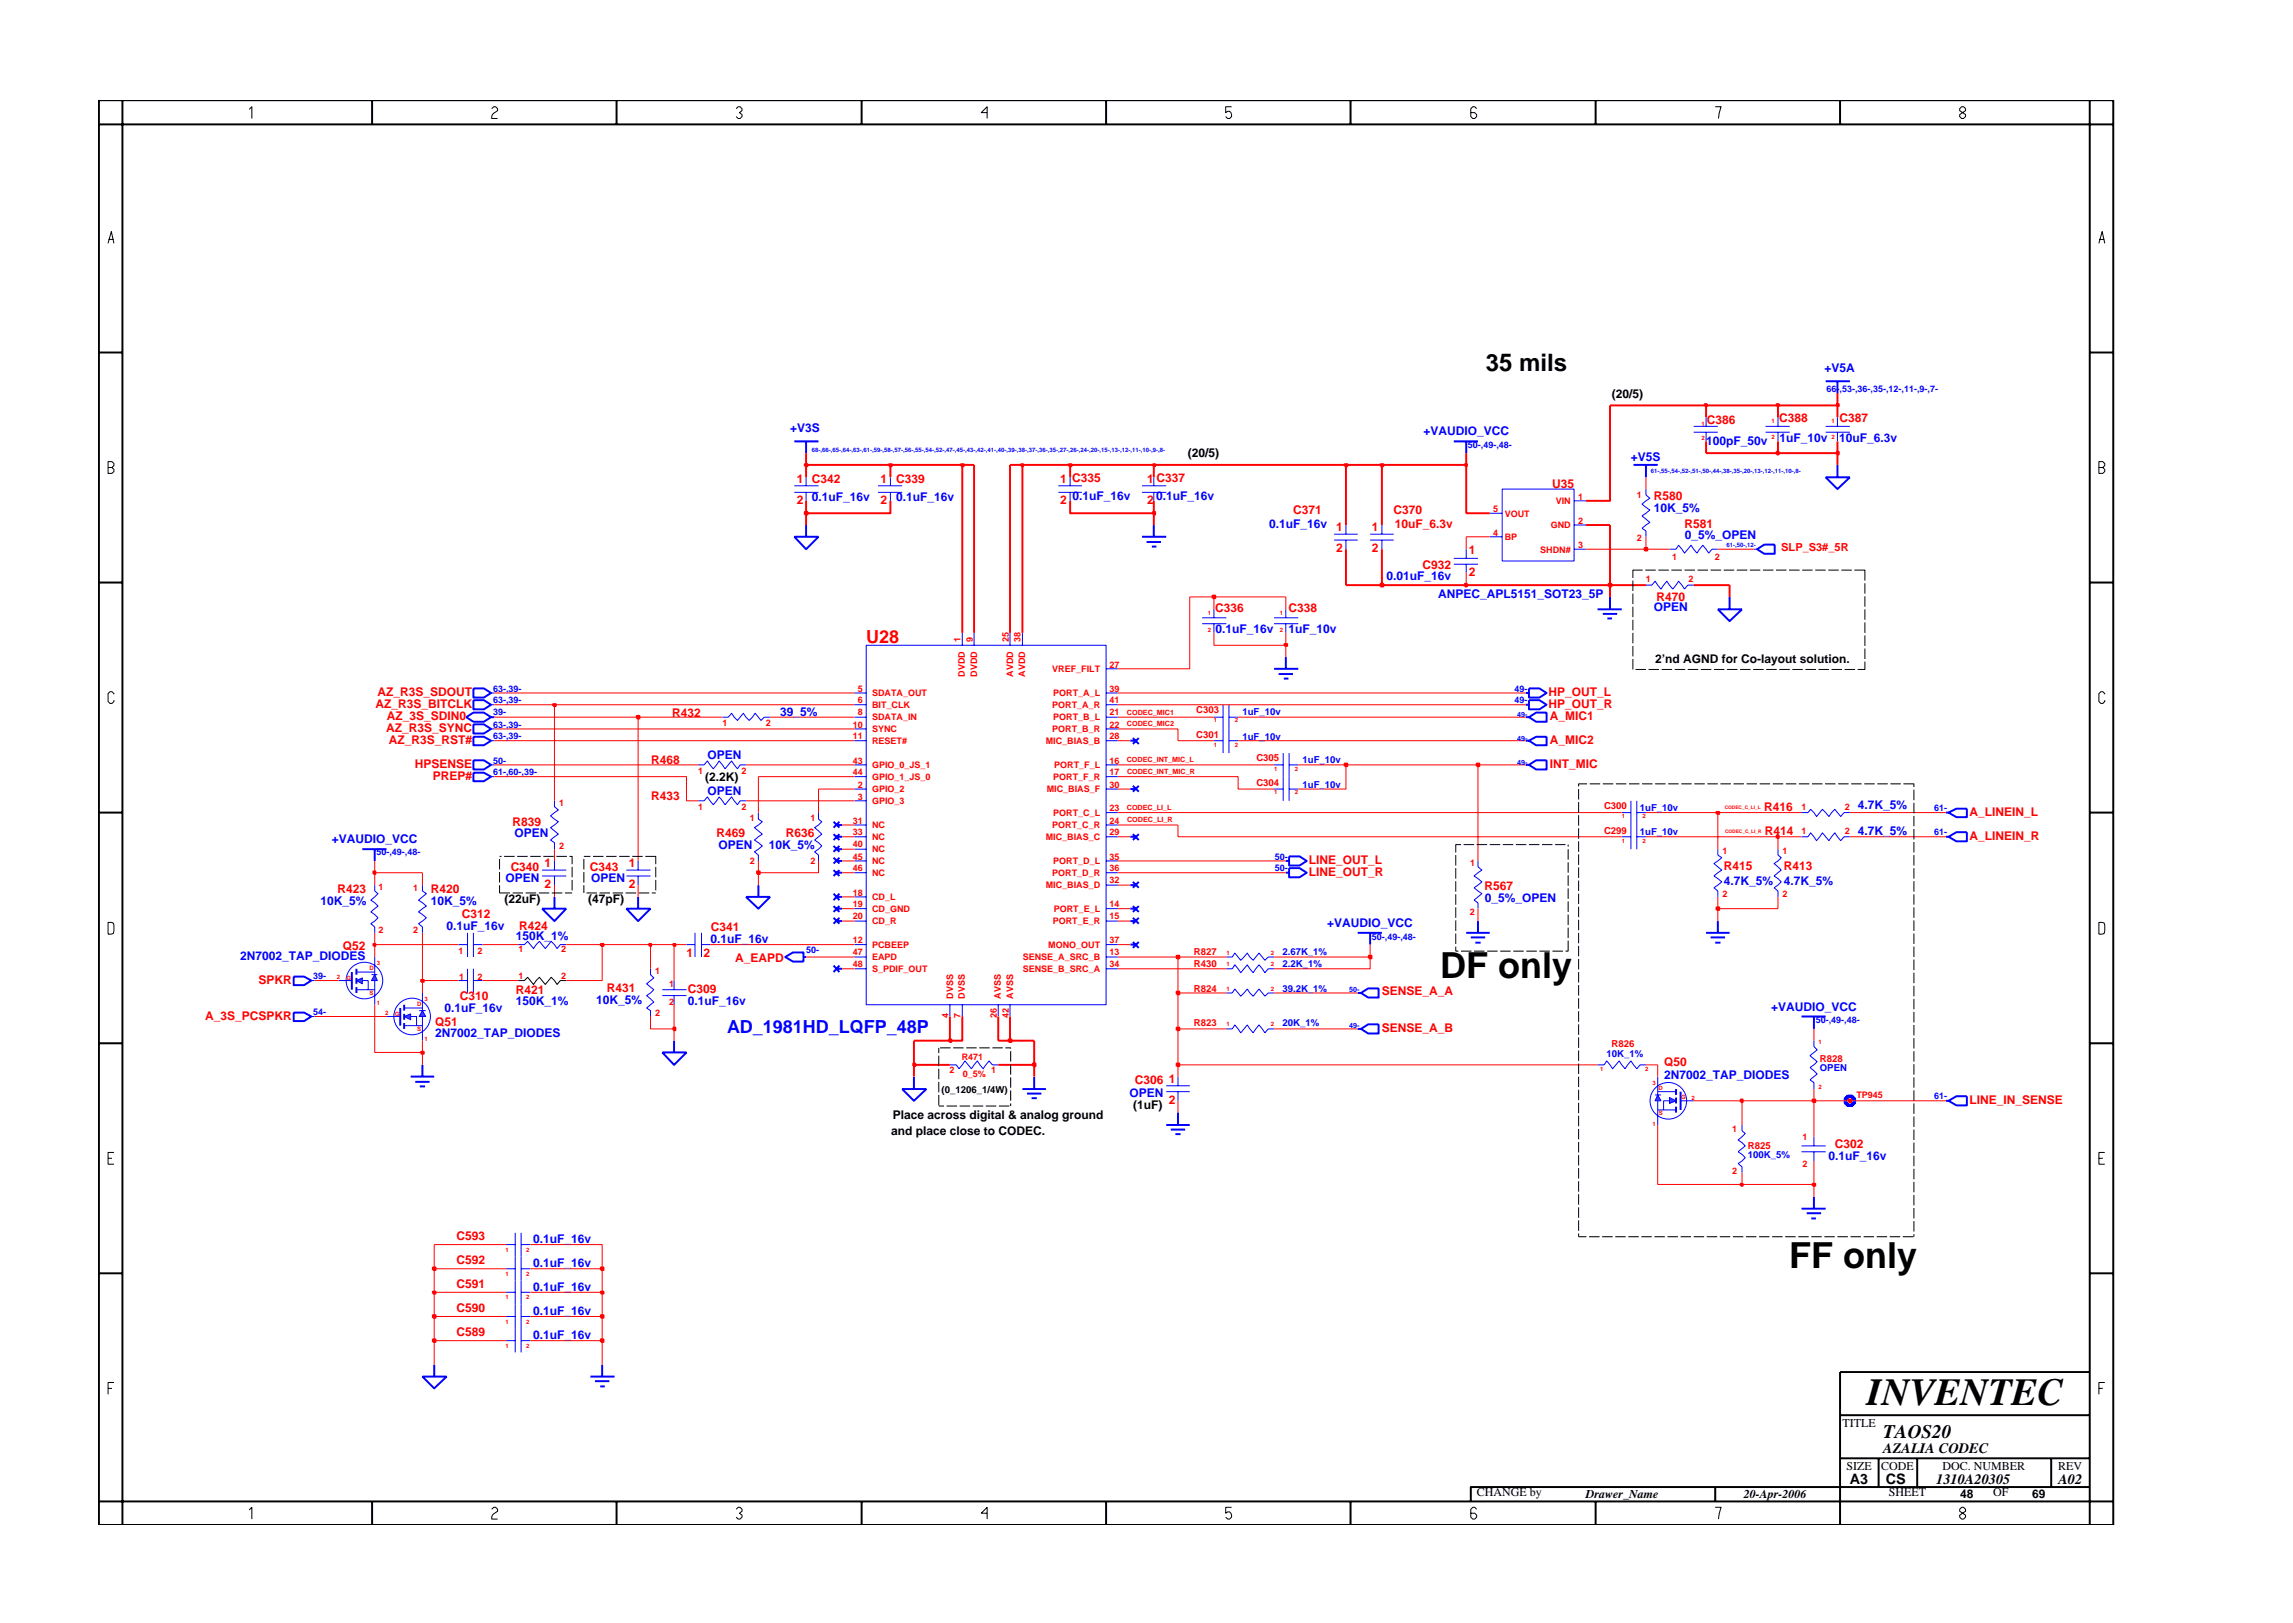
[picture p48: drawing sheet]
<svg xmlns="http://www.w3.org/2000/svg" width="297mm" height="210mm" viewBox="0 0 297 210" stroke-linecap="round" stroke-linejoin="round" font-family="sans-serif">
<defs><g id="words">
<text font-size="5" x="241.8" y="182">INVENTEC</text>
<g font-size="4.7">
<text x="186.6" y="126.7">DF only</text>
<text x="231.8" y="164.2">FF only</text>
</g>
<text font-size="3.1" x="192.5" y="48.1">35 mils</text>
<text font-size="2.5" x="244" y="186.3">TAOS20</text>
<text font-size="2.3" fill="#f00" x="112.2" y="83.3">U28</text>
<text font-size="2.3" fill="#00f" x="94.2" y="133.8">AD_1981HD_LQFP_48P</text>
<g font-size="1.9">
<text x="244" y="188.2">AZALIA CODEC</text>
<text x="239.6" y="192.2">A3</text>
<text x="244.3" y="192.3">CS</text>
<text x="250.8" y="192.2">1310A20305</text>
<text x="266.6" y="192.2">A02</text>
</g>
<g font-size="1.6">
<text x="208.8" y="51.6">(20/5)</text>
<text x="153.9" y="59.2">(20/5)</text>
<text x="214.4" y="85.9">2’nd AGND for Co-layout solution.</text>
<text x="91.3" y="101.2">(2.2K)</text>
<text x="65.3" y="117">(22uF)</text>
<text x="76.2" y="117">(47pF)</text>
<text x="146.8" y="143.7">(1uF)</text>
<text x="115.4" y="147.1">and place close to CODEC.</text>
<text x="115.7" y="145">Place across digital &amp; analog ground</text>
<text x="238.7" y="184.8">TITLE</text>
<text x="239.2" y="190.4">SIZE</text>
<text x="243.7" y="190.4">CODE</text>
<text x="251.6" y="190.4">DOC. NUMBER</text>
<text x="266.6" y="190.4">REV</text>
<text x="191.3" y="193.9">CHANGE by</text>
<text x="205.4" y="194.1">Drawer_Name</text>
<text x="225.9" y="194.1">20-Apr-2006</text>
<text x="244.7" y="193.9">SHEET</text>
<text x="253.9" y="194.1">48</text>
<text x="258.2" y="193.9">OF</text>
<text x="263.3" y="194.1">69</text>
</g>
<g font-size="1.6" fill="#00f">
<text x="236.3" y="48.2">+V5A</text>
<text x="102.4" y="56">+V3S</text>
<text x="184.4" y="56.3">+VAUDIO_VCC</text>
<text x="211.3" y="59.7">+V5S</text>
<text x="221" y="57.6">100pF_50v</text>
<text x="230.5" y="57.3">1uF_10v</text>
<text x="238.2" y="57.3">10uF_6.3v</text>
<text x="105.2" y="64.9">0.1uF_16v</text>
<text x="116.1" y="64.9">0.1uF_16v</text>
<text x="138.9" y="64.8">0.1uF_16v</text>
<text x="149.8" y="64.8">0.1uF_16v</text>
<text x="164.4" y="68.4">0.1uF_16v</text>
<text x="214.2" y="66.3">10K_5%</text>
<text x="218.3" y="69.8">0_5%_OPEN</text>
<text x="179.6" y="75.1">0.01uF_16v</text>
<text x="186.3" y="77.5">ANPEC_APL5151_SOT23_5P</text>
<text x="157.5" y="82">0.1uF_16v</text>
<text x="166.9" y="82">1uF_10v</text>
<text x="214.2" y="79.2">OPEN</text>
<text x="101.1" y="92.7">39_5%</text>
<text x="91.6" y="98.3">OPEN</text>
<text x="91.6" y="103">OPEN</text>
<text x="240.7" y="104.8">4.7K_5%</text>
<text x="43" y="109.2">+VAUDIO_VCC</text>
<text x="66.7" y="108.5">OPEN</text>
<text x="93.1" y="109.9">OPEN</text>
<text x="99.6" y="109.9">10K_5%</text>
<text x="240.7" y="108.2">4.7K_5%</text>
<text x="41.5" y="117.3">10K_5%</text>
<text x="55.8" y="117.3">10K_5%</text>
<text x="65.5" y="114.3">OPEN</text>
<text x="76.6" y="114.2">OPEN</text>
<text x="192.3" y="116.9">0_5%_OPEN</text>
<text x="223.3" y="114.7">4.7K_5%</text>
<text x="231.1" y="114.7">4.7K_5%</text>
<text x="31.1" y="124.4">2N7002_TAP_DIODES</text>
<text x="57.8" y="120.5">0.1uF_16v</text>
<text x="66.8" y="121.8">150K_1%</text>
<text x="92" y="122.2">0.1uF_16v</text>
<text x="171.9" y="120.1">+VAUDIO_VCC</text>
<text x="57.6" y="131.1">0.1uF_16v</text>
<text x="66.8" y="130.2">150K_1%</text>
<text x="77.2" y="130.1">10K_5%</text>
<text x="89.1" y="130.2">0.1uF_16v</text>
<text x="229.4" y="130.9">+VAUDIO_VCC</text>
<text x="56.4" y="134.3">2N7002_TAP_DIODES</text>
<text x="146.3" y="142.1">OPEN</text>
<text x="215.6" y="139.8">2N7002_TAP_DIODES</text>
<text x="236.9" y="150.2">0.1uF_16v</text>
<text x="69.1" y="161.1">0.1uF_16v</text>
<text x="69.1" y="164.1">0.1uF_16v</text>
<text x="69.1" y="167.2">0.1uF_16v</text>
<text x="69.1" y="170.4">0.1uF_16v</text>
<text x="69.1" y="173.5">0.1uF_16v</text>
</g>
<g font-size="1.6" fill="#f00">
<text x="221.1" y="54.9">C386</text>
<text x="230.5" y="54.6">C388</text>
<text x="238.3" y="54.6">C387</text>
<text x="103.2" y="62.6">1</text>
<text x="103.2" y="65.3">2</text>
<text x="105.2" y="62.6">C342</text>
<text x="114.1" y="62.6">1</text>
<text x="114.1" y="65.3">2</text>
<text x="116.1" y="62.6">C339</text>
<text x="137.3" y="62.6">1 C335</text>
<text x="137.3" y="65.3">2</text>
<text x="148.6" y="62.6">1 C337</text>
<text x="148.6" y="65.3">2</text>
<text x="201.1" y="63.2">U35</text>
<text x="214.2" y="64.8">R580</text>
<text x="167.5" y="66.6">C371</text>
<text x="173.1" y="68.8">1</text>
<text x="173.1" y="71.5">2</text>
<text x="177.7" y="68.8">1</text>
<text x="177.7" y="71.5">2</text>
<text x="180.5" y="66.6">C370</text>
<text x="180.7" y="68.4">10uF_6.3v</text>
<text x="190.3" y="71.8">1</text>
<text x="218.2" y="68.4">R581</text>
<text x="184.3" y="73.7">C932</text>
<text x="190.3" y="74.6">2</text>
<text x="214.6" y="77.8">R470</text>
<text x="157.4" y="79.3">C336</text>
<text x="166.9" y="79.3">C338</text>
<text x="48.6" y="91.7">AZ_R3S_BITCLK</text>
<text x="48.9" y="90.2">AZ_R3S_SDOUT</text>
<text x="50" y="94.8">AZ_R3S_SYNC</text>
<text x="50.1" y="93.2">AZ_3S_SDIN0</text>
<text x="87.1" y="92.8">R432</text>
<text x="200.6" y="90.2">HP_OUT_L</text>
<text x="200.6" y="91.7">HP_OUT_R</text>
<text x="200.8" y="93.2">A_MIC1</text>
<text x="50.4" y="96.4">AZ_R3S_RST#</text>
<text x="53.7" y="99.5">HPSENSE</text>
<text x="56.1" y="101">PREP#</text>
<text x="84.4" y="99">R468</text>
<text x="200.8" y="96.4">A_MIC2</text>
<text x="200.8" y="99.5">INT_MIC</text>
<text x="66.4" y="107">R839</text>
<text x="84.4" y="103.7">R433</text>
<text x="228.5" y="105">R416</text>
<text x="255.1" y="105.7">A_LINEIN_L</text>
<text x="66.2" y="112.9">C340</text>
<text x="70.5" y="112.3">1</text>
<text x="76.4" y="112.8">C343</text>
<text x="81.5" y="112.3">1</text>
<text x="92.8" y="108.5">R469</text>
<text x="101.8" y="108.5">R636</text>
<text x="169.5" y="111.9">LINE_OUT_L</text>
<text x="169.5" y="113.5">LINE_OUT_R</text>
<text x="223.3" y="112.7">R415</text>
<text x="228.6" y="108.2">R414</text>
<text x="231.1" y="112.7">R413</text>
<text x="255.1" y="108.8">A_LINEIN_R</text>
<text x="43.7" y="115.7">R423</text>
<text x="55.8" y="115.7">R420</text>
<text x="59.8" y="119">C312</text>
<text x="70.5" y="115">2</text>
<text x="81.5" y="115">2</text>
<text x="192.3" y="115.3">R567</text>
<text x="44.4" y="123.1">Q52</text>
<text x="67.3" y="120.5">R424</text>
<text x="88.9" y="124">1</text>
<text x="91.1" y="124">2</text>
<text x="92.1" y="120.7">C341</text>
<text x="95.2" y="124.6">A_EAPD</text>
<text x="33.5" y="127.4">SPKR</text>
<text x="59.6" y="129.5">C310</text>
<text x="66.8" y="128.8">R421</text>
<text x="78.6" y="128.6">R431</text>
<text x="89.1" y="128.6">C309</text>
<text x="179" y="129">SENSE_A_A</text>
<text x="26.6" y="132.1">A_3S_PCSPKR</text>
<text x="56.4" y="133">Q51</text>
<text x="179" y="133.7">SENSE_A_B</text>
<text x="147" y="140.5">C306</text>
<text x="151.4" y="140.2">1</text>
<text x="151.4" y="143">2</text>
<text x="215.6" y="138.1">Q50</text>
<text x="255.1" y="143">LINE_IN_SENSE</text>
<text x="237.7" y="148.7">C302</text>
<text x="59.1" y="160.7">C593</text>
<text x="59.1" y="163.8">C592</text>
<text x="59.1" y="166.9">C591</text>
<text x="59.1" y="170">C590</text>
<text x="59.1" y="173.1">C589</text>
</g>
<text font-size="1.4" fill="#f00" x="230.7" y="71.4">SLP_S3#_5R</text>
<g font-size="1.2" fill="#00f">
<text x="236.6" y="50.8">66-,53-,36-,35-,12-,11-,9-,7-</text>
<text x="190.2" y="58.1">50-,49-,48-</text>
<text x="63.9" y="89.6">63-,39-</text>
<text x="196.2" y="89.6">49-</text>
<text x="63.9" y="92.7">39-</text>
<text x="63.9" y="94.3">63-,39-</text>
<text x="63.9" y="91.1">63-,39-</text>
<text x="63.9" y="95.8">63-,39-</text>
<text x="160.9" y="92.7">1uF_10v</text>
<text x="160.9" y="95.9">1uF_10v</text>
<text x="196.2" y="91.1">49-</text>
<text x="63.9" y="100.4">61-,60-,39-</text>
<text x="63.9" y="98.9">50-</text>
<text x="168.7" y="98.8">1uF_10v</text>
<text x="168.7" y="102.1">1uF_10v</text>
<text x="212.4" y="105">1uF_10v</text>
<text x="250.6" y="105.1">61-</text>
<text x="48.8" y="110.8">50-,49-,48-</text>
<text x="165.1" y="111.4">50-</text>
<text x="165.1" y="112.9">50-</text>
<text x="212.4" y="108.2">1uF_10v</text>
<text x="250.6" y="108.2">61-</text>
<text x="104.4" y="123.5">50-</text>
<text x="166.1" y="123.7">2.67K_1%</text>
<text x="166.1" y="125.3">2.2K_1%</text>
<text x="177.7" y="121.7">50-,49-,48-</text>
<text x="40.6" y="126.9">39-</text>
<text x="40.6" y="131.5">54-</text>
<text x="166.1" y="128.5">39.2K_1%</text>
<text x="166.1" y="133">20K_1%</text>
<text x="208.1" y="136.9">10K_1%</text>
<text x="235.2" y="132.6">50-,49-,48-</text>
<text x="235.7" y="138.8">OPEN</text>
<text x="250.6" y="142.4">61-</text>
<text x="226.4" y="150.1">100K_5%</text>
</g>
<g font-size="1.2" fill="#f00">
<text x="201.5" y="65.3">VIN</text>
<text x="204.4" y="64.7">1</text>
<text x="212" y="64.5">1</text>
<text x="193.4" y="69.5">4</text>
<text x="193.4" y="66.3">5</text>
<text x="194.9" y="66.9">VOUT</text>
<text x="194.9" y="70">BP</text>
<text x="199.5" y="71.6">SHDN#</text>
<text x="200.9" y="68.5">GND</text>
<text x="204.4" y="67.8">2</text>
<text x="204.4" y="71">3</text>
<text x="212" y="70">2</text>
<text x="213.2" y="75.4">1</text>
<text x="216.6" y="72.5">1</text>
<text x="218.8" y="75.4">2</text>
<text x="222.1" y="72.5">2</text>
<text x="124.4" y="83.2" transform="rotate(-90 124.4 83.2)">1</text>
<text x="126" y="83.2" transform="rotate(-90 126 83.2)">9</text>
<text x="130.7" y="83.2" transform="rotate(-90 130.7 83.2)">25</text>
<text x="132.2" y="83.2" transform="rotate(-90 132.2 83.2)">38</text>
<text x="111.1" y="89.6">5</text>
<text x="125" y="87.7" transform="rotate(-90 125 87.7)">DVDD</text>
<text x="126.6" y="87.7" transform="rotate(-90 126.6 87.7)">DVDD</text>
<text x="131.3" y="87.7" transform="rotate(-90 131.3 87.7)">AVDD</text>
<text x="132.8" y="87.7" transform="rotate(-90 132.8 87.7)">AVDD</text>
<text x="136.3" y="87.1">VREF_FILT</text>
<text x="143.7" y="86.5">27</text>
<text x="143.7" y="89.6">39</text>
<text x="93.6" y="94.1">1</text>
<text x="99.2" y="94.1">2</text>
<text x="110.5" y="95.8">11</text>
<text x="110.5" y="94.3">10</text>
<text x="111.1" y="91.1">6</text>
<text x="111.1" y="92.7">8</text>
<text x="113" y="91.7">BIT_CLK</text>
<text x="113" y="93.2">SDATA_IN</text>
<text x="113" y="90.2">SDATA_OUT</text>
<text x="113" y="94.9">SYNC</text>
<text x="136.3" y="91.7">PORT_A_R</text>
<text x="136.3" y="94.9">PORT_B_R</text>
<text x="136.4" y="90.2">PORT_A_L</text>
<text x="136.4" y="93.2">PORT_B_L</text>
<text x="143.7" y="95.8">28</text>
<text x="143.7" y="91.1">41</text>
<text x="143.7" y="92.7">21</text>
<text x="143.7" y="94.3">22</text>
<text x="155" y="95.6">C301</text>
<text x="155" y="92.4">C303</text>
<text x="90.5" y="100.3">1</text>
<text x="96.1" y="100.3">2</text>
<text x="110.5" y="98.9">43</text>
<text x="110.5" y="100.4">44</text>
<text x="113" y="96.4">RESET#</text>
<text x="113" y="99.5">GPIO_0_JS_1</text>
<text x="113" y="101">GPIO_1_JS_0</text>
<text x="135.5" y="96.4">MIC_BIAS_B</text>
<text x="136.4" y="101">PORT_F_R</text>
<text x="136.6" y="99.5">PORT_F_L</text>
<text x="143.7" y="98.9">16</text>
<text x="143.7" y="100.4">17</text>
<text x="162.8" y="98.6">C305</text>
<text x="162.8" y="101.8">C304</text>
<text x="72.4" y="104.5">1</text>
<text x="90.5" y="104.9">1</text>
<text x="96.1" y="104.9">2</text>
<text x="97.1" y="106.3">1</text>
<text x="105" y="106.4">1</text>
<text x="110.5" y="106.7">31</text>
<text x="111.1" y="102.1">2</text>
<text x="111.1" y="103.6">3</text>
<text x="113" y="107.2">NC</text>
<text x="113" y="102.6">GPIO_2</text>
<text x="113" y="104.2">GPIO_3</text>
<text x="135.6" y="102.6">MIC_BIAS_F</text>
<text x="136.3" y="107.2">PORT_C_R</text>
<text x="136.4" y="105.7">PORT_C_L</text>
<text x="143.7" y="102.1">30</text>
<text x="143.7" y="105.1">23</text>
<text x="143.7" y="106.7">24</text>
<text x="207.8" y="104.8">C300</text>
<text x="233.4" y="104.9">1</text>
<text x="239" y="104.9">2</text>
<text x="72.4" y="110">2</text>
<text x="97.1" y="111.9">2</text>
<text x="105" y="111.9">2</text>
<text x="110.5" y="109.8">40</text>
<text x="110.5" y="111.4">45</text>
<text x="110.5" y="112.9">46</text>
<text x="110.5" y="108.2">33</text>
<text x="113" y="110.3">NC</text>
<text x="113" y="111.9">NC</text>
<text x="113" y="113.5">NC</text>
<text x="113" y="108.8">NC</text>
<text x="135.5" y="108.8">MIC_BIAS_C</text>
<text x="136.3" y="113.5">PORT_D_R</text>
<text x="136.4" y="111.9">PORT_D_L</text>
<text x="143.7" y="108.2">29</text>
<text x="143.7" y="111.4">35</text>
<text x="143.7" y="112.9">36</text>
<text x="190.4" y="112.2">1</text>
<text x="207.8" y="108.1">C299</text>
<text x="223.1" y="110.6">1</text>
<text x="230.9" y="110.6">1</text>
<text x="233.4" y="108.1">1</text>
<text x="239" y="108.1">2</text>
<text x="49.1" y="115.3">1</text>
<text x="53.5" y="115.4">1</text>
<text x="110.5" y="117.5">19</text>
<text x="110.5" y="116">18</text>
<text x="110.5" y="119.1">20</text>
<text x="113" y="118.1">CD_GND</text>
<text x="113" y="116.6">CD_L</text>
<text x="113" y="119.7">CD_R</text>
<text x="135.5" y="115">MIC_BIAS_D</text>
<text x="136.4" y="119.7">PORT_E_R</text>
<text x="136.5" y="118.1">PORT_E_L</text>
<text x="143.7" y="114.4">32</text>
<text x="143.7" y="117.5">14</text>
<text x="143.7" y="119.1">15</text>
<text x="190.4" y="118.5">2</text>
<text x="223.1" y="116.2">2</text>
<text x="230.9" y="116.2">2</text>
<text x="49.1" y="120.8">2</text>
<text x="53.5" y="120.8">2</text>
<text x="59.4" y="123.6">1</text>
<text x="61.9" y="123.6">2</text>
<text x="67.2" y="123.4">1</text>
<text x="72.7" y="123.4">2</text>
<text x="110.5" y="125.3">48</text>
<text x="110.5" y="122.2">12</text>
<text x="110.5" y="123.7">47</text>
<text x="113" y="125.9">S_PDIF_OUT</text>
<text x="113" y="122.8">PCBEEP</text>
<text x="113" y="124.3">EAPD</text>
<text x="132.5" y="124.3">SENSE_A_SRC_B</text>
<text x="132.5" y="125.9">SENSE_B_SRC_A</text>
<text x="135.8" y="122.8">MONO_OUT</text>
<text x="143.7" y="123.7">13</text>
<text x="143.7" y="125.3">34</text>
<text x="143.7" y="122.2">37</text>
<text x="154.7" y="125.3">R430</text>
<text x="154.7" y="123.7">R827</text>
<text x="59.5" y="126.9">1</text>
<text x="61.9" y="126.9">2</text>
<text x="67.2" y="126.8">1</text>
<text x="72.7" y="126.8">2</text>
<text x="84.9" y="126.2">1</text>
<text x="84.9" y="131.7">2</text>
<text x="86.7" y="127.9">1</text>
<text x="86.7" y="130.2">2</text>
<text x="122.9" y="131.9" transform="rotate(-90 122.9 131.9)">4</text>
<text x="123.5" y="129.4" transform="rotate(-90 123.5 129.4)">DVSS</text>
<text x="124.4" y="131.9" transform="rotate(-90 124.4 131.9)">7</text>
<text x="125" y="129.4" transform="rotate(-90 125 129.4)">DVSS</text>
<text x="129.1" y="131.9" transform="rotate(-90 129.1 131.9)">26</text>
<text x="129.7" y="129.4" transform="rotate(-90 129.7 129.4)">AVSS</text>
<text x="130.7" y="131.9" transform="rotate(-90 130.7 131.9)">42</text>
<text x="131.3" y="129.4" transform="rotate(-90 131.3 129.4)">AVSS</text>
<text x="154.7" y="128.5">R824</text>
<text x="124.6" y="137.3">R471</text>
<text x="154.7" y="133">R823</text>
<text x="208.8" y="135.6">R826</text>
<text x="235.7" y="137.5">R828</text>
<text x="123" y="139.1">2</text>
<text x="124.7" y="139.5">0_5%</text>
<text x="128.4" y="139.1">1</text>
<text x="240.5" y="142.2">TP945</text>
<text x="224.4" y="146.6">1</text>
<text x="226.4" y="148.8">R825</text>
<text x="233.5" y="147.7">1</text>
<text x="224.4" y="152.1">2</text>
<text x="233.5" y="151.2">2</text>
</g>
<text font-size="1.2" x="122" y="141.5">(0_1206_1/4W)</text>
<g font-size=".9" fill="#f00">
<text x="146" y="92.6">CODEC_MIC1</text>
<text x="146" y="94.1">CODEC_MIC2</text>
<text x="146" y="98.8">CODEC_INT_MIC_L</text>
<text x="146" y="100.3">CODEC_INT_MIC_R</text>
<text x="146" y="104.9">CODEC_LI_L</text>
<text x="146" y="106.5">CODEC_LI_R</text>
</g>
<g font-size=".9" fill="#00f">
<text x="196.5" y="92.8">49-</text>
<text x="196.5" y="96">49-</text>
<text x="196.5" y="99.1">49-</text>
<text x="174.8" y="128.6">50-</text>
<text x="174.8" y="133.2">49-</text>
</g>
<g font-size=".8" fill="#00f">
<text x="105.2" y="58.5">68-,66-,65-,64-,63-,61-,59-,58-,57-,56-,55-,54-,52-,47-,45-,43-,42-,41-,40-,39-,38-,37-,36-,35-,27-,26-,24-,20-,15-,13-,12-,11-,10-,9-,8-</text>
<text x="213.9" y="61.2">61-,55-,54-,52-,51-,50-,44-,38-,35-,20-,13-,12-,11-,10-,8-</text>
<text x="223.6" y="70.8">61-,50-,12-</text>
</g>
<g font-size=".8" fill="#f00">
<text x="220.4" y="55.1">1</text>
<text x="220.4" y="57">2</text>
<text x="229.5" y="54.8">1</text>
<text x="229.5" y="56.9">2</text>
<text x="237.3" y="54.8">1</text>
<text x="237.3" y="56.9">2</text>
<text x="156.5" y="79.7">1</text>
<text x="156.5" y="81.8">2</text>
<text x="165.8" y="81.8">2</text>
<text x="165.8" y="79.7">1</text>
<text x="157.3" y="93.6">1</text>
<text x="160" y="93.6">2</text>
<text x="157.3" y="96.7">1</text>
<text x="160" y="96.7">2</text>
<text x="165" y="99.9">1</text>
<text x="167.7" y="99.9">2</text>
<text x="165" y="102.9">1</text>
<text x="167.7" y="102.9">2</text>
<text x="210.1" y="106">1</text>
<text x="212.8" y="106">2</text>
<text x="210.1" y="109.2">1</text>
<text x="212.8" y="109.2">2</text>
<text x="47.9" y="125.7">D</text>
<text x="48.8" y="125">3</text>
<text x="158.9" y="125.1">1</text>
<text x="158.9" y="123.7">1</text>
<text x="164.6" y="125.1">2</text>
<text x="164.6" y="123.7">2</text>
<text x="43.6" y="126.9">2</text>
<text x="44.9" y="126.9">G</text>
<text x="47.9" y="128.9">S</text>
<text x="48.8" y="130.2">1</text>
<text x="49.9" y="131.5">2</text>
<text x="51.2" y="131.6">G</text>
<text x="54" y="130.4">D</text>
<text x="55" y="129.7">3</text>
<text x="158.9" y="128.4">1</text>
<text x="164.6" y="128.4">2</text>
<text x="54" y="133.6">S</text>
<text x="55" y="134.9">1</text>
<text x="158.9" y="132.9">1</text>
<text x="164.6" y="132.9">2</text>
<text x="235.6" y="135.2">1</text>
<text x="207.3" y="138.7">1</text>
<text x="213.1" y="138.7">2</text>
<text x="214.1" y="140.6">3</text>
<text x="214.9" y="141.2">D</text>
<text x="217.8" y="142.4">G</text>
<text x="219.1" y="142.4">2</text>
<text x="235.6" y="141.1">2</text>
<text x="214.1" y="145.8">1</text>
<text x="214.9" y="144.4">S</text>
<text x="65.5" y="165.3">1</text>
<text x="65.5" y="162.2">1</text>
<text x="68.2" y="165.3">2</text>
<text x="68.2" y="162.2">2</text>
<text x="65.5" y="171.5">1</text>
<text x="65.5" y="168.3">1</text>
<text x="68.2" y="171.5">2</text>
<text x="68.2" y="168.3">2</text>
<text x="65.5" y="174.6">1</text>
<text x="68.2" y="174.6">2</text>
</g>
<g font-size=".6" fill="#f00">
<text x="223.4" y="104.8">CODEC_C_LI_L</text>
<text x="223.5" y="108">CODEC_C_LI_R</text>
</g>
</g></defs>
<path d="M147.9 69.5h3.2M148.5 70.2h1.9M149.2 70.8h.6M149.5 68v1.5M51.8 130.6v2.3" fill="none" stroke="#00f" stroke-width=".25"/>
<path d="M67.2 127h.7l.5-.4 .7 .9 .8-.9 .7 .9 .8-.9 .8 .9 .4-.5h.7" fill="none" stroke="#000" stroke-width=".13"/>
<path d="M50.1 131.7h1.7" fill="none" stroke="#00f" stroke-width=".13"/>
<path d="M54.7 130.9l.4 .8h-.8z" fill="#3c3cc8"/>
<path d="M54.3 130.9h.8M54.7 130.9l.4 .8h-.8z" fill="none" stroke="#00f" stroke-width=".13"/>
<path d="M52.4 131.7l.8-.4v.8z" fill="#3c3cc8"/>
<g fill="none" stroke="#00f" stroke-width=".13">
<path d="M213.2 75.8h.8l.4-.5 .8 1 .7-1 .8 1 .8-1 .7 1 .4-.5h.8M70.2 112.7h3.1M70.2 113.5h3.1M71.8 111.5v1.2M71.8 113.5v1.2M222.5 110v.8l.5 .3-1 .8 1 .8-1 .8 1 .7-1 .8 .5 .4v.8M52.4 131.7l.8-.4v.8zM52.4 132.9h2.3M52.4 130.6h2.3M53.2 131.7h.8v1.2M54.7 128.6v2.3M54.7 131.7v3.1"/>
<path d="M84.3 125.5v.8l.4 .4-.9 .8 .9 .7-.9 .8 .9 .8-.9 .8 .5 .3v.8M217.7 142.6h1.7"/>
<circle cx="53.4" cy="131.7" r="2.37"/>
</g>
<g fill="none" stroke="#00f" stroke-width=".25">
<path d="M102.9 57.2h3.1M104.4 57.2v1.5M60.4 92.9l.9-.6h1.4l.9 .6-.9 .6h-1.4zM63.6 92.9h.4M146.4 108.4h.8M146.4 117.7h.8M146.8 108.1l.7 .7M146.8 117.4l.7 .7M147.5 108.1l-.7 .7M147.5 117.4l-.7 .7M166.6 113.1h.4M167 112.5h1.3l1 .6-1 .6h-1.3z"/>
<path d="M252.1 108.4h.3M252.4 108.4l1-.6h1.4v1.2h-1.4zM52.4 130.2v.7M52.4 131.3v.8M52.4 132.5v.8M108 125.1l.7 .8M108.3 125.5h.8M108.7 125.1l-.7 .8M175.9 128.6h.4M176.3 128.6l.9-.6h1.4v1.2h-1.4zM217.7 141.4v2.4"/>
</g>
<path d="M214.7 141.8l.5 .8h-.8z" fill="#3c3cc8"/>
<path d="M214.4 141.8h.8M214.7 141.8l.5 .8h-.8z" fill="none" stroke="#00f" stroke-width=".13"/>
<path d="M216.3 142.2l.8 .4-.8 .3z" fill="#3c3cc8"/>
<g fill="none" stroke="#00f" stroke-width=".13">
<path d="M228.7 55.2h3.1M228.7 56h3.1M230.3 54v1.2M230.3 56v1.2M147.9 62.9h3.2M147.9 63.8h3.2M149.5 61.8v1.1M149.5 63.8v1.1M177.5 69.2h3M177.5 70h3M179 68v1.2M179 70v1.1"/>
<path d="M193 66.5h1.6M193 69.5h1.6M194.6 63.4h9.3v9.3h-9.3zM203.9 71.1h1.5M203.9 64.9h1.5M203.9 68h1.5M213.2 63.4v.7l.5 .4-1 .8 1 .8-1 .7 1 .9-1 .7 .5 .4v.7M216.3 71.1h.8l.4-.5 .7 1.1 .9-1.1 .7 1.1 .8-1.1 .7 1.1 .5-.6h.7M48.5 114.7v.7l.5 .4-1 .8 1 .8-1 .7 1 .8-1 .8 .5 .4v.7M233.4 108.4h.8l.4-.5 .7 1 .8-1 .8 1 .8-1 .7 1 .5-.5h.7M40.3 127h.5M43.9 127h1.7"/>
<path d="M88.9 122.4h1.1M90 120.8v3.2M90.9 122.4h1.1M90.9 120.8v3.2M207 138h.8l.3-.6 .8 1.1 .8-1.1 .8 1.1 .8-1.1 .7 1.1 .5-.5h.7M214.7 139.5v2.3M235 134.8v.8l.4 .4-.9 .8 .9 .7-.9 .8 .9 .8-.9 .8 .5 .3v.9M214.7 143.8h2.4M214.7 141.4h2.4M214.7 142.6v3.1M216.3 142.2l.8 .4-.8 .3zM216.3 142.6h-.8v1.2"/>
<path d="M233.4 148.4h3.1M233.4 149.2h3.1M235 147.3v1.1M235 149.2v1.2"/>
<circle cx="216.1" cy="142.6" r="2.37"/>
</g>
<g fill="none" stroke="#00f" stroke-width=".25">
<path d="M211.6 60.2h3.1M213.2 60.2v1.6M222.5 78.9h3.2l-1.6 1.6zM224.1 77.3v1.6M197.6 89.8h.5M197.6 92.9h.5M198.1 89.2h1.3l.9 .6-.9 .6h-1.3zM198.1 92.9l.9-.6h1.3v1.2h-1.3zM108 109.6l.7 .7M108 118.9l.7 .8M108.3 110h.8M108.3 119.3h.8"/>
<path d="M108.7 109.6l-.7 .7M108.7 118.9l-.7 .8M146.4 119.3h.8M146.4 102.2h.8M146.8 118.9l.7 .8M146.8 101.8l.7 .8M147.5 118.9l-.7 .8M147.5 101.8l-.7 .8M191.5 119.3v1.5M38 126.5h1.4l.9 .5-.9 .6h-1.4zM45.6 125.9v2.3M189.9 120.8h3.1"/>
<path d="M190.5 121.4h1.9M191.1 122.1h.7M217.1 141.1v.7M217.1 142.2v.7M217.1 143.4v.7M252.1 142.6h.3M252.4 142.6l1-.6h1.4v1.2h-1.4z"/>
</g>
<path d="M48.5 126.3l.4 .7h-.8z" fill="#3c3cc8"/>
<path d="M48.1 126.3h.8M48.5 126.3l.4 .7h-.8z" fill="none" stroke="#00f" stroke-width=".13"/>
<path d="M46.2 127l.7-.3v.8z" fill="#3c3cc8"/>
<g fill="none" stroke="#00f" stroke-width=".13">
<path d="M219.4 55.2h3.1M219.4 56h3.1M221 54v1.2M221 56v1.2M236.5 55.2h3.1M236.5 56h3.1M238 54v1.2M238 56v1.2M102.9 62.9h3.1M102.9 63.8h3.1M104.4 61.8v1.1M104.4 63.8v1.1"/>
<path d="M113.7 62.9h3.2M113.7 63.8h3.2M115.3 61.8v1.1M115.3 63.8v1.1M137.1 62.9h3.1M137.1 63.8h3.1M138.6 61.8v1.1M138.6 63.8v1.1M157.3 78.9v1.1M166.6 78.9v1.1M172.8 69.2h3.1M172.8 70h3.1"/>
<path d="M174.4 68v1.2M174.4 70v1.1M188.3 72.3h3.2M188.3 73.1h3.2M189.9 71.1v1.2M189.9 73.1v1.1M227.2 71.1h.4M63.6 99.1h.4M63.6 96h.4M63.6 94.4h.4M63.6 89.8h.4M63.6 91.3h.4"/>
<path d="M90.5 99.1h.7l.4-.5 .8 1 .8-1 .7 1 .9-1 .7 1 .4-.5h.7M93.6 92.9h.7l.5-.5 .7 .9 .8-.9 .8 .9 .7-.9 .8 .9 .4-.4h.8M110.7 99.1h1.5M110.7 96h1.5M110.7 94.4h1.5M110.7 89.8h1.5M110.7 91.3h1.5M110.7 92.9h1.5M112.2 83.6h31.1v46.6h-31.1zM124.7 82v1.6M126.2 82v1.6M130.8 82v1.6"/>
<path d="M132.4 82v1.6M143.3 99.1h1.5M143.3 96h1.5M143.3 94.4h1.5M143.3 89.8h1.5M143.3 91.3h1.5M143.3 92.9h1.5M143.3 86.6h1.5M155.7 80h3.2M155.7 80.8h3.2M157.3 96h1.1M157.3 92.9h1.1"/>
<path d="M157.3 80.8v1.2M158.4 91.3v6.3M159.2 96h1.2M159.2 91.3v6.3M159.2 92.9h1.2M165 99.1h1.2M165 80h3.2M165 80.8h3.2M166.2 97.6v6.1M166.6 80.8v1.2M167 99.1h1.2M167 97.6v6.1"/>
<path d="M54.7 114.7v.7l.5 .4-1 .8 1 .8-1 .7 1 .8-1 .8 .5 .4v.7M63.6 100.6h.4M71.8 103.7v.8l.5 .4-1 .8 1 .8-1 .7 1 .9-1 .7 .5 .4v.8M81.1 112.7h3.2M81.1 113.5h3.2M82.7 111.5v1.2M82.7 113.5v1.2M90.5 103.7h.7l.4-.5 .8 1.1 .8-1.1 .7 1.1 .9-1.1 .7 1.1 .4-.6h.7M98.2 105.3v.8l.5 .4-1 .7 1 .9-1 .7 1 .8-1 .7 .5 .5v.7M106 105.3v.8l.5 .4-1 .7 1 .9-1 .7 1 .8-1 .7 .5 .5v.7M110.7 100.6h1.5M110.7 108.4h1.5"/>
<path d="M110.7 102.2h1.5M110.7 103.7h1.5M110.7 106.9h1.5M110.7 111.5h1.5M110.7 110h1.5M110.7 113.1h1.5M110.7 116.2h1.5M110.7 117.7h1.5M110.7 119.3h1.5M143.3 100.6h1.5M143.3 105.3h1.5M143.3 108.4h1.5"/>
<path d="M143.3 102.2h1.5M143.3 106.9h1.5M143.3 111.5h1.5M143.3 113.1h1.5M143.3 117.7h1.5M143.3 119.3h1.5M143.3 114.7h1.5M165 102.2h1.2M167 102.2h1.2M191.5 111.5v.8l.5 .4-1 .8 1 .7-1 .8 1 .8-1 .8 .5 .4v.7M210.1 105.3h1.2M210.1 108.4h1.2"/>
<path d="M211.3 103.7v6.3M212 105.3h1.2M212 108.4h1.2M212 103.7v6.3M230.3 110v.8l.4 .3-.9 .8 .9 .8-.9 .8 .9 .7-.9 .8 .5 .4v.8M233.4 105.3h.8l.4-.5 .7 1 .8-1 .8 1 .8-1 .7 1 .5-.5h.7M40.3 131.7h.5M46.2 127l.7-.3v.8zM46.2 128.2h2.3M46.2 125.9h2.3M46.9 127h.8v1.2M48.5 124v2.3"/>
<path d="M48.5 127v3.2M59.4 127h1.2M59.4 122.4h1.2M60.6 120.8v3.2M60.6 125.5v3.1M61.3 127h1.2M61.3 122.4h1.2M61.3 120.8v3.2M61.3 125.5v3.1M67.2 122.4h.7l.5-.5 .7 1 .8-1 .7 1 .8-1 .8 1 .4-.5h.7M85.8 128.2h3.1M85.8 129h3.1"/>
<path d="M87.3 127v1.2M87.3 129v1.2M110.7 122.4h1.5M110.7 124h1.5M110.7 125.5h1.5M123 138h.9l.3 .5 .8-1.1 .8 1.1 .8-1.1 .8 1.1 .7-1.1 .5 .6h.7M123 130.2v1.5M124.7 130.2v1.5M129.3 130.2v1.5M130.8 130.2v1.5M143.3 122.4h1.5M143.3 124h1.5"/>
<path d="M143.3 125.5h1.5M152.6 139.5v1.2M158.9 133.3h.7l.4-.5 .7 1 .9-1 .7 1 .8-1 .8 1 .4-.5h.7M158.9 125.5h.7l.4-.5 .7 1 .9-1 .7 1 .8-1 .8 1 .4-.5h.7M158.9 128.6h.7l.4-.5 .7 1 .9-1 .7 1 .8-1 .8 1 .4-.5h.7M158.9 124h.7l.4-.5 .7 .9 .9-.9 .7 .9 .8-.9 .8 .9 .4-.4h.7M66.7 159.7v15.5M67.5 159.7v15.5M151.1 140.7h3M151.1 141.4h3M152.6 141.4v1.2M225.7 145.7v.8l.4 .3-.9 .9 .9 .7-.9 .8 .9 .8-.9 .7 .5 .5v.7"/>
<path d="M65.6 164.4h1.1M65.6 170.5h1.1M65.6 161.2h1.1M65.6 167.4h1.1M65.6 173.7h1.1M67.5 164.4h1.2M67.5 170.5h1.2M67.5 161.2h1.2M67.5 167.4h1.2M67.5 173.7h1.2"/>
<circle cx="47.2" cy="127" r="2.37"/>
</g>
<g fill="none" stroke="#00f" stroke-width=".25">
<path d="M188.3 57.2h3.2M189.9 57.2v1.5M236.5 49.4h3.1M238 49.4v1.5M102.9 69.5h3.1l-1.6 1.6zM104.4 68v1.5M207 78.9h3.1M207.6 79.5h1.9M208.6 77.3v1.6M227.6 71.1l.9-.5h1.4v1.1h-1.4zM236.5 61.8h3.1l-1.6 1.6zM238 60.2v1.6"/>
<path d="M61.3 93.8h1.4l.9 .6-.9 .6h-1.4zM61.3 90.7h1.4l.9 .6-.9 .6h-1.4zM61.3 95.4h1.4l.9 .6-.9 .5h-1.4zM61.3 89.2h1.4l.9 .6-.9 .6h-1.4zM61.3 98.5h1.4l.9 .6-.9 .6h-1.4zM146.4 96h.8M146.8 95.6l.7 .8M147.5 95.6l-.7 .8M165 86.6h3.2M165.6 87.3h1.9M166.3 87.9h.6M166.6 85.1v1.5"/>
<path d="M197.6 96h.5M197.6 99.1h.5M197.6 91.3h.5M198.1 99.1l.9-.6h1.3v1.2h-1.3zM198.1 96l.9-.6h1.3v1.1h-1.3zM198.1 90.7h1.3l.9 .6-.9 .6h-1.3zM208.2 80.1h.6M46.9 110h3.2M48.5 110v1.5M61.3 100.1h1.4l.9 .5-.9 .6h-1.4zM70.2 117.7h3.1l-1.5 1.6zM71.8 116.2v1.5"/>
<path d="M81.1 117.7h3.2l-1.6 1.6zM82.7 116.2v1.5M96.6 116.2h3.2l-1.6 1.5zM98.2 114.7v1.5M108 111.1l.7 .8M108 108.1l.7 .7M108 117.4l.7 .7M108 115.8l.7 .8M108 106.5l.7 .7M108 112.7l.7 .8M108.3 111.5h.8M108.3 108.4h.8"/>
<path d="M108.3 117.7h.8M108.3 116.2h.8M108.3 106.9h.8M108.3 113.1h.8M108.7 111.1l-.7 .8M108.7 108.1l-.7 .7M108.7 117.4l-.7 .7M108.7 115.8l-.7 .8M108.7 106.5l-.7 .7M108.7 112.7l-.7 .8M146.4 114.7h.8M146.8 114.2l.7 .8"/>
<path d="M147.5 114.2l-.7 .8M166.6 111.5h.4M167 110.9h1.3l1 .6-1 .6h-1.3zM222.5 119.3v1.5M252.1 105.3h.3M252.4 105.3l1-.5h1.4v1.1h-1.4zM38 131.2h1.4l.9 .5-.9 .6h-1.4zM46.2 125.5v.8M46.2 126.7v.8M46.2 127.9v.7M53.2 139.5h3M54.7 138v1.5"/>
<path d="M85.8 136.3h3.1l-1.6 1.7zM87.3 134.8v1.5M101.7 124l1-.6h1.4v1.2h-1.4zM104.1 124h.3M118.4 139.5v1.6M134 139.5v1.6M146.4 122.4h.8M146.8 122l.7 .8M147.5 122l-.7 .8M175.9 120.8h3.1M175.9 133.3h.4M176.3 133.3l.9-.6h1.4v1.2h-1.4z"/>
<path d="M177.5 120.8v1.6M221 120.8h3.1M221.6 121.4h1.9M222.2 122.1h.7M233.4 131.7h3.1M235 131.7v1.6M53.8 140.2h1.9M54.4 140.7h.7M116.9 141.1h3.1l-1.6 1.5zM132.4 141.1h3.1M133 141.7h1.9M133.6 142.3h.7"/>
<path d="M151.1 145.7h3M151.7 146.3h1.8M152.3 146.9h.6M152.6 144.1v1.6M233.4 156.6h3.1M234 157.2h1.9M234.6 157.8h.6M235 155.1v1.5M54.7 178.3h3.2l-1.7 1.6zM56.2 176.8v1.5M76.5 178.3h3.1M77.1 178.9h1.8"/>
<path d="M77.8 179.6h.5M78 176.8v1.5"/>
</g>
<path d="M239.1 142.3l.3-.3h.5l.3 .4v.5l-.3 .3h-.5l-.4-.3v-.5z" fill="none" stroke="#00f" stroke-width=".42"/>
<path d="M56.2 173.7v3.1M78 173.7v3.1" fill="none" stroke="#f00" stroke-width=".13"/>
<path d="M56.1 173.5h.3v.3h-.3z" fill="#8e2323"/>
<path d="M56.1 173.5h.3v.3h-.3z" fill="none" stroke="#f00" stroke-width=".25"/>
<path d="M56.2 170.5v3.2h9.4M68.7 173.7h9.3" fill="none" stroke="#f00" stroke-width=".13"/>
<path d="M77.8 173.5h.4v.3h-.4z" fill="#8e2323"/>
<path d="M77.8 173.5h.4v.3h-.4z" fill="none" stroke="#f00" stroke-width=".25"/>
<path d="M78 170.5v3.2" fill="none" stroke="#f00" stroke-width=".13"/>
<path d="M56.1 170.4h.3v.3h-.3z" fill="#8e2323"/>
<path d="M56.1 170.4h.3v.3h-.3z" fill="none" stroke="#f00" stroke-width=".25"/>
<path d="M56.2 167.4v3.1h9.4M68.7 170.5h9.3" fill="none" stroke="#f00" stroke-width=".13"/>
<path d="M77.8 170.4h.4v.3h-.4z" fill="#8e2323"/>
<path d="M77.8 170.4h.4v.3h-.4z" fill="none" stroke="#f00" stroke-width=".25"/>
<path d="M78 167.4v3.1" fill="none" stroke="#f00" stroke-width=".13"/>
<path d="M56.1 167.3h.3v.3h-.3z" fill="#8e2323"/>
<path d="M56.1 167.3h.3v.3h-.3z" fill="none" stroke="#f00" stroke-width=".25"/>
<path d="M56.2 164.4v3h9.4M68.7 167.4h9.3" fill="none" stroke="#f00" stroke-width=".13"/>
<path d="M77.8 167.3h.4v.3h-.4z" fill="#8e2323"/>
<path d="M77.8 167.3h.4v.3h-.4z" fill="none" stroke="#f00" stroke-width=".25"/>
<path d="M78 164.4v3" fill="none" stroke="#f00" stroke-width=".13"/>
<path d="M56.1 164.2h.3v.3h-.3z" fill="#8e2323"/>
<path d="M56.1 164.2h.3v.3h-.3z" fill="none" stroke="#f00" stroke-width=".25"/>
<path d="M56.2 161.2v3.2h9.4M68.7 164.4h9.3" fill="none" stroke="#f00" stroke-width=".13"/>
<path d="M77.8 164.2h.4v.3h-.4z" fill="#8e2323"/>
<path d="M77.8 164.2h.4v.3h-.4z" fill="none" stroke="#f00" stroke-width=".25"/>
<path d="M214.7 145.7v7.7h11M235 153.4v1.7M56.2 161.2h9.4M68.7 161.2h9.3v3.2" fill="none" stroke="#f00" stroke-width=".13"/>
<path d="M225.5 153.4h.2v.2h-.2z" fill="#8e2323"/>
<path d="M225.5 153.4h.2v.2h-.2z" fill="none" stroke="#f00" stroke-width=".25"/>
<path d="M225.7 151.9v1.5h9.3" fill="none" stroke="#f00" stroke-width=".13"/>
<path d="M234.8 153.4h.3v.2h-.3z" fill="#8e2323"/>
<path d="M234.8 153.4h.3v.2h-.3z" fill="none" stroke="#f00" stroke-width=".25"/>
<path d="M152.6 142.6v1.5M219.4 142.6h6.3v3.1M235 142.6v4.7M235 150.4v3" fill="none" stroke="#f00" stroke-width=".13"/>
<path d="M225.5 142.4h.2v.4h-.2z" fill="#8e2323"/>
<path d="M225.5 142.4h.2v.4h-.2z" fill="none" stroke="#f00" stroke-width=".25"/>
<path d="M225.7 142.6h9.3" fill="none" stroke="#f00" stroke-width=".13"/>
<path d="M234.8 142.4h.3v.4h-.3z" fill="#8e2323"/>
<path d="M234.8 142.4h.3v.4h-.3z" fill="none" stroke="#f00" stroke-width=".25"/>
<path d="M235 141.1v1.5h4.6" fill="none" stroke="#f00" stroke-width=".13"/>
<path d="M239.5 142.4h.3v.4h-.3z" fill="#8e2323"/>
<path d="M118.4 138v1.5M134 138v1.5M239.5 142.4h.3v.4h-.3z" fill="none" stroke="#f00" stroke-width=".25"/>
<path d="M54.7 136.3v1.7M152.6 138v1.5M214.7 138v1.5M239.6 142.6h12.5" fill="none" stroke="#f00" stroke-width=".13"/>
<path d="M118.3 137.8h.3v.3h-.3z" fill="#8e2323"/>
<path d="M118.3 137.8h.3v.3h-.3zM118.4 134.8v3.2h4.6M129.3 138h4.7" fill="none" stroke="#f00" stroke-width=".25"/>
<path d="M133.8 137.8h.3v.3h-.3z" fill="#8e2323"/>
<path d="M133.8 137.8h.3v.3h-.3zM134 134.8v3.2" fill="none" stroke="#f00" stroke-width=".25"/>
<path d="M152.4 137.8h.4v.3h-.4z" fill="#8e2323"/>
<path d="M152.4 137.8h.4v.3h-.4z" fill="none" stroke="#f00" stroke-width=".25"/>
<path d="M48.5 130.2v6.1h6.2M152.6 133.3v4.7h54.4M213.2 138h1.5" fill="none" stroke="#f00" stroke-width=".13"/>
<path d="M54.6 136.3h.3v.2h-.3z" fill="#8e2323"/>
<path d="M54.6 136.3h.3v.2h-.3zM118.4 134.8h4.6" fill="none" stroke="#f00" stroke-width=".25"/>
<path d="M54.7 134.8v1.5M87.3 133.3v1.5" fill="none" stroke="#f00" stroke-width=".13"/>
<path d="M123 134.6h.2v.4h-.2z" fill="#8e2323"/>
<path d="M123 134.6h.2v.4h-.2zM123 131.7v3.1h1.7v-3.1M129.3 131.7v3.1h1.5" fill="none" stroke="#f00" stroke-width=".25"/>
<path d="M130.7 134.6h.3v.4h-.3z" fill="#8e2323"/>
<path d="M130.7 134.6h.3v.4h-.3zM130.8 131.7v3.1h3.2" fill="none" stroke="#f00" stroke-width=".25"/>
<path d="M84.3 131.7v1.6h3M235 133.3v1.5" fill="none" stroke="#f00" stroke-width=".13"/>
<path d="M87.2 133.1h.3v.4h-.3z" fill="#8e2323"/>
<path d="M87.2 133.1h.3v.4h-.3z" fill="none" stroke="#f00" stroke-width=".25"/>
<path d="M87.3 130.2v3.1" fill="none" stroke="#f00" stroke-width=".13"/>
<path d="M152.4 133.1h.4v.4h-.4z" fill="#8e2323"/>
<path d="M152.4 133.1h.4v.4h-.4z" fill="none" stroke="#f00" stroke-width=".25"/>
<path d="M40.8 131.7h9.3M54.7 127v1.6M152.6 128.6v4.7h6.3M165 133.3h10.9" fill="none" stroke="#f00" stroke-width=".13"/>
<path d="M152.4 128.5h.4v.3h-.4z" fill="#8e2323"/>
<path d="M152.4 128.5h.4v.3h-.4z" fill="none" stroke="#f00" stroke-width=".25"/>
<path d="M40.8 127h3.1M152.6 124v4.6h6.3M165 128.6h10.9" fill="none" stroke="#f00" stroke-width=".13"/>
<path d="M54.6 126.9h.3v.3h-.3z" fill="#8e2323"/>
<path d="M54.6 126.9h.3v.3h-.3z" fill="none" stroke="#f00" stroke-width=".25"/>
<path d="M48.5 122.4v1.6M54.7 120.8v6.2h4.7M62.5 127h4.7M78 122.4v4.6h-4.7M84.3 122.4v3.1M87.3 122.4v4.6M104.4 124h6.3M109.1 125.5h1.6M144.8 125.5h14.1M144.8 124h7.8M177.5 124v1.5h-12.5" fill="none" stroke="#f00" stroke-width=".13"/>
<path d="M152.4 123.8h.4v.3h-.4z" fill="#8e2323"/>
<path d="M152.4 123.8h.4v.3h-.4z" fill="none" stroke="#f00" stroke-width=".25"/>
<path d="M152.6 124h6.3M165 124h12.5" fill="none" stroke="#f00" stroke-width=".13"/>
<path d="M177.3 123.8h.4v.3h-.4z" fill="#8e2323"/>
<path d="M177.3 123.8h.4v.3h-.4z" fill="none" stroke="#f00" stroke-width=".25"/>
<path d="M177.5 122.4v1.6" fill="none" stroke="#f00" stroke-width=".13"/>
<path d="M48.4 122.3h.2v.2h-.2z" fill="#8e2323"/>
<path d="M48.4 122.3h.2v.2h-.2z" fill="none" stroke="#f00" stroke-width=".25"/>
<path d="M48.5 120.8v1.6h10.9M62.5 122.4h4.7M73.3 122.4h4.7" fill="none" stroke="#f00" stroke-width=".13"/>
<path d="M77.8 122.3h.4v.2h-.4z" fill="#8e2323"/>
<path d="M77.8 122.3h.4v.2h-.4z" fill="none" stroke="#f00" stroke-width=".25"/>
<path d="M78 122.4h6.3" fill="none" stroke="#f00" stroke-width=".13"/>
<path d="M84.1 122.3h.3v.2h-.3z" fill="#8e2323"/>
<path d="M84.1 122.3h.3v.2h-.3z" fill="none" stroke="#f00" stroke-width=".25"/>
<path d="M84.3 122.4h3" fill="none" stroke="#f00" stroke-width=".13"/>
<path d="M87.2 122.3h.3v.2h-.3z" fill="#8e2323"/>
<path d="M87.2 122.3h.3v.2h-.3z" fill="none" stroke="#f00" stroke-width=".25"/>
<path d="M109.1 119.3h1.6M109.1 117.7h1.6M144.8 119.3h1.6M144.8 117.7h1.6M191.5 117.7v1.6M222.5 117.7v1.6M87.3 122.4h1.6M92 122.4h18.7M144.8 122.4h1.6" fill="none" stroke="#f00" stroke-width=".13"/>
<path d="M222.4 117.5h.3v.4h-.3z" fill="#8e2323"/>
<path d="M222.4 117.5h.3v.4h-.3z" fill="none" stroke="#f00" stroke-width=".25"/>
<path d="M48.5 113.1v1.6M54.7 113.1v1.6M71.8 114.7v1.5M82.7 114.7v1.5M98.2 113.1v1.6M109.1 116.2h1.6M144.8 114.7h1.6M222.5 116.2v1.5h7.8v-1.5" fill="none" stroke="#f00" stroke-width=".13"/>
<path d="M48.4 112.9h.2v.3h-.2z" fill="#8e2323"/>
<path d="M48.4 112.9h.2v.3h-.2z" fill="none" stroke="#f00" stroke-width=".25"/>
<path d="M48.5 111.5v1.6h6.2" fill="none" stroke="#f00" stroke-width=".13"/>
<path d="M98.1 112.9h.3v.3h-.3z" fill="#8e2323"/>
<path d="M98.1 112.9h.3v.3h-.3z" fill="none" stroke="#f00" stroke-width=".25"/>
<g fill="none" stroke="#f00" stroke-width=".13">
<path d="M82.7 92.9v18.6M191.5 99.1v12.4M71.8 110v1.5M98.2 111.5v1.6h7.8v-1.6M109.1 113.1h1.6M109.1 111.5h1.6M109.1 110h1.6M109.1 108.4h1.6M144.8 113.1h21.8M144.8 111.5h21.8M144.8 108.4h1.6M152.6 106.9v1.5h57.5"/>
<path d="M213.2 108.4h17.1v1.6M222.5 105.3v4.7"/>
</g>
<path d="M230.2 108.2h.2v.4h-.2z" fill="#8e2323"/>
<path d="M230.2 108.2h.2v.4h-.2z" fill="none" stroke="#f00" stroke-width=".25"/>
<path d="M98.2 100.6v4.7M106 102.2v3.1M109.1 106.9h1.6M144.8 106.9h7.8M144.8 105.3h65.3M213.2 105.3h9.3M230.3 108.4h3.1M239.6 108.4h12.5" fill="none" stroke="#f00" stroke-width=".13"/>
<path d="M222.4 105.2h.3v.2h-.3z" fill="#8e2323"/>
<path d="M222.4 105.2h.3v.2h-.3z" fill="none" stroke="#f00" stroke-width=".25"/>
<g fill="none" stroke="#f00" stroke-width=".13">
<path d="M64 99.1h26.5M71.8 91.3v12.4M96.6 99.1h14.1M144.8 99.1h20.2M168.2 99.1h6.2v3.1h-6.2M64 100.6h24.9v3.1h1.6M96.6 103.7h14.1M98.2 100.6h12.5M106 102.2h4.7M144.8 102.2h1.6M144.8 100.6h15.6v1.6h4.6M222.5 105.3h10.9"/>
<path d="M239.6 105.3h12.5"/>
</g>
<path d="M174.2 98.9h.3v.4h-.3z" fill="#8e2323"/>
<path d="M174.2 98.9h.3v.4h-.3z" fill="none" stroke="#f00" stroke-width=".25"/>
<path d="M174.4 99.1h17.1" fill="none" stroke="#f00" stroke-width=".13"/>
<path d="M191.3 98.9h.3v.4h-.3z" fill="#8e2323"/>
<path d="M191.3 98.9h.3v.4h-.3z" fill="none" stroke="#f00" stroke-width=".25"/>
<path d="M64 96h46.7M64 94.4h46.7M64 92.9h18.7M144.8 96h1.6M144.8 94.4h7.8v1.6h4.7M160.4 96h37.2M191.5 99.1h6.1" fill="none" stroke="#f00" stroke-width=".13"/>
<path d="M82.5 92.7h.3v.4h-.3z" fill="#8e2323"/>
<path d="M82.5 92.7h.3v.4h-.3z" fill="none" stroke="#f00" stroke-width=".25"/>
<path d="M64 91.3h7.8M82.7 92.9h10.9M99.8 92.9h10.9M144.8 92.9h12.5M160.4 92.9h37.2" fill="none" stroke="#f00" stroke-width=".13"/>
<path d="M71.7 91.2h.3v.3h-.3z" fill="#8e2323"/>
<path d="M71.7 91.2h.3v.3h-.3z" fill="none" stroke="#f00" stroke-width=".25"/>
<path d="M154.1 77.3v9.3h-9.3M64 89.8h46.7M71.8 91.3h38.9M144.8 91.3h52.8M144.8 89.8h52.8M157.3 82v1.6h9.3v1.5" fill="none" stroke="#f00" stroke-width=".13"/>
<path d="M166.4 83.4h.3v.3h-.3z" fill="#8e2323"/>
<path d="M124.7 60.2v21.8M126.2 60.2v21.8M130.8 60.2v21.8M132.4 60.2v21.8M166.4 83.4h.3v.3h-.3z" fill="none" stroke="#f00" stroke-width=".25"/>
<path d="M154.1 77.3h3.2v1.6M166.6 77.3v1.6M166.6 82v1.6" fill="none" stroke="#f00" stroke-width=".13"/>
<path d="M157.1 77.2h.3v.3h-.3z" fill="#8e2323"/>
<path d="M157.1 77.2h.3v.3h-.3zM174.4 71.1v4.7h4.6M208.6 75.8v1.5M224.1 75.8v1.5" fill="none" stroke="#f00" stroke-width=".25"/>
<path d="M157.3 77.3h9.3" fill="none" stroke="#f00" stroke-width=".13"/>
<path d="M178.8 75.6h.4v.4h-.4z" fill="#8e2323"/>
<path d="M178.8 75.6h.4v.4h-.4zM179 71.1v4.7h10.9" fill="none" stroke="#f00" stroke-width=".25"/>
<path d="M189.8 75.6h.2v.4h-.2z" fill="#8e2323"/>
<path d="M189.8 75.6h.2v.4h-.2zM189.9 75.8h18.7" fill="none" stroke="#f00" stroke-width=".25"/>
<path d="M189.9 74.2v1.6" fill="none" stroke="#f00" stroke-width=".13"/>
<path d="M208.4 75.6h.3v.4h-.3z" fill="#8e2323"/>
<path d="M208.4 75.6h.3v.4h-.3zM208.6 68v7.8h4.6M219.4 75.8h4.7" fill="none" stroke="#f00" stroke-width=".25"/>
<path d="M189.9 69.5v1.6M205.4 71.1h7.8" fill="none" stroke="#f00" stroke-width=".13"/>
<path d="M213 71h.4v.3h-.4z" fill="#8e2323"/>
<path d="M104.4 66.5v1.5M149.5 66.5v1.5M174.4 60.2v7.8M179 60.2v7.8M205.4 68h3.2M213 71h.4v.3h-.4z" fill="none" stroke="#f00" stroke-width=".25"/>
<path d="M189.9 69.5h3.1M213.2 69.5v1.6h3.1M222.5 71.1h4.7" fill="none" stroke="#f00" stroke-width=".13"/>
<path d="M104.3 66.3h.3v.4h-.3z" fill="#8e2323"/>
<path d="M104.3 66.3h.3v.4h-.3zM104.4 64.9v1.6h10.9v-1.6M138.6 64.9v1.6h10.9" fill="none" stroke="#f00" stroke-width=".25"/>
<path d="M149.4 66.3h.2v.4h-.2z" fill="#8e2323"/>
<path d="M208.6 52.5v12.4h-3.2M104.4 60.2v1.6M115.3 60.2v1.6M138.6 60.2v1.6M149.4 66.3h.2v.4h-.2zM149.5 60.2v1.6M149.5 64.9v1.6M189.9 60.2v6.3h3.1" fill="none" stroke="#f00" stroke-width=".25"/>
<path d="M213.2 61.8v1.6" fill="none" stroke="#f00" stroke-width=".13"/>
<path d="M104.3 60.1h.3v.3h-.3z" fill="#8e2323"/>
<path d="M104.4 58.7v1.5h10.9M104.3 60.1h.3v.3h-.3z" fill="none" stroke="#f00" stroke-width=".25"/>
<path d="M115.2 60.1h.3v.3h-.3z" fill="#8e2323"/>
<path d="M115.2 60.1h.3v.3h-.3zM115.3 60.2h9.4" fill="none" stroke="#f00" stroke-width=".25"/>
<path d="M124.5 60.1h.3v.3h-.3z" fill="#8e2323"/>
<path d="M124.5 60.1h.3v.3h-.3zM124.7 60.2h1.5M130.8 60.2h1.6" fill="none" stroke="#f00" stroke-width=".25"/>
<path d="M132.3 60.1h.2v.3h-.2z" fill="#8e2323"/>
<path d="M132.3 60.1h.2v.3h-.2zM132.4 60.2h6.2" fill="none" stroke="#f00" stroke-width=".25"/>
<path d="M138.5 60.1h.3v.3h-.3z" fill="#8e2323"/>
<path d="M138.5 60.1h.3v.3h-.3zM138.6 60.2h10.9" fill="none" stroke="#f00" stroke-width=".25"/>
<path d="M149.4 60.1h.2v.3h-.2z" fill="#8e2323"/>
<path d="M149.4 60.1h.2v.3h-.2zM149.5 60.2h24.9" fill="none" stroke="#f00" stroke-width=".25"/>
<path d="M174.2 60.1h.3v.3h-.3z" fill="#8e2323"/>
<path d="M174.2 60.1h.3v.3h-.3zM174.4 60.2h4.6" fill="none" stroke="#f00" stroke-width=".25"/>
<path d="M178.8 60.1h.4v.3h-.4z" fill="#8e2323"/>
<path d="M178.8 60.1h.4v.3h-.4zM179 60.2h10.9" fill="none" stroke="#f00" stroke-width=".25"/>
<path d="M189.8 60.1h.2v.3h-.2z" fill="#8e2323"/>
<path d="M189.9 58.7v1.5M221 57.2v1.5h9.3M238 58.7v1.5M189.8 60.1h.2v.3h-.2z" fill="none" stroke="#f00" stroke-width=".25"/>
<path d="M230.2 58.5h.2v.4h-.2z" fill="#8e2323"/>
<path d="M230.2 58.5h.2v.4h-.2zM230.3 57.2v1.5h7.7" fill="none" stroke="#f00" stroke-width=".25"/>
<path d="M237.9 58.5h.3v.4h-.3z" fill="#8e2323"/>
<path d="M208.6 52.5h12.4v1.5M230.3 52.5v1.5M237.9 58.5h.3v.4h-.3zM238 52.5v1.5M238 57.2v1.5" fill="none" stroke="#f00" stroke-width=".25"/>
<path d="M220.8 52.4h.3v.2h-.3z" fill="#8e2323"/>
<path d="M220.8 52.4h.3v.2h-.3zM221 52.5h9.3" fill="none" stroke="#f00" stroke-width=".25"/>
<path d="M230.2 52.4h.2v.2h-.2z" fill="#8e2323"/>
<path d="M230.2 52.4h.2v.2h-.2zM230.3 52.5h7.7" fill="none" stroke="#f00" stroke-width=".25"/>
<path d="M237.9 52.4h.3v.2h-.3z" fill="#8e2323"/>
<path d="M237.9 52.4h.3v.2h-.3zM238 50.9v1.6" fill="none" stroke="#f00" stroke-width=".25"/>
<g fill="none" stroke="#000" stroke-width=".25">
<path d="M12.8 13h261v184.6h-261zM12.8 16.1h261M15.9 13v184.6M48.2 13v3.1M79.9 13v3.1M111.6 13v3.1M143.3 13v3.1M174.9 13v3.1M206.7 13v3.1M238.4 13v3.1M270.7 13v184.6M12.8 45.7h3.1"/>
<path d="M270.7 45.7h3.1M12.8 75.5h3.1M270.7 75.5h3.1M12.8 105.3h3.1M270.7 105.3h3.1M12.8 135.2h3.1M270.7 135.2h3.1M12.8 165h3.1M270.7 165h3.1M270.7 177.7h-32.3v19.9M12.8 194.5h261M48.2 194.5v3.1"/>
<path d="M79.9 194.5v3.1M111.6 194.5v3.1M143.3 194.5v3.1M174.9 194.5v3.1M206.7 194.5v3.1M222.2 192.6v1.9M238.4 183.3h32.3M238.4 188.9h32.3M243.4 188.9v3.7M248.4 188.9v3.7M265.7 188.9v3.7M270.7 192.6h-80.2v1.9"/>
</g>
<g fill="none" stroke="#000" stroke-width=".13">
<path d="M32.3 14.2l.3-.4v1.6M63.7 14.1l.3-.3h.2l.3 .3v.2l-.5 .4-.3 .4v.3h.8M95.4 14.1l.2-.3h.3l.2 .3v.2l-.3 .3 .3 .2v.3l-.2 .3h-.3l-.2-.3M127.9 14.6h-.8l.8-.8v1.6M159.5 13.8h-.7v.8l.2-.2a.5 .5 0 0 1 .5 .7l-.2 .3h-.3l-.2-.3M191.3 14.1l-.3-.3h-.2l-.3 .3v1l.3 .3h.2l.3-.3v-.3l-.3-.2h-.5M222.2 13.8h.8l-.4 1.6M253.9 14.1l.2-.3h.3l.2 .3v.2l-.7 .5v.3l.2 .3h.3l.2-.3v-.3l-.7-.5zM14 31.5l.4-1.5 .4 1.5M14.1 31h.6M271.9 31.5l.4-1.5 .4 1.5M272 31h.6"/>
<path d="M14 59.8h.5l.3 .3v.2l-.3 .3 .3 .2v.3l-.3 .2h-.5zM14 60.6h.5M211.5 75.2v1.4M211.5 76.9v1.4M211.5 78.6v1.4M212.8 73.9h-1.3v1M213.1 73.9h1.4M214.8 73.9h1.4M216.5 73.9h1.4M218.2 73.9h1.4M219.9 73.9h1.4M221.6 73.9h1.4"/>
<path d="M223.3 73.9h1.3M225 73.9h1.3M226.7 73.9h1.3M228.4 73.9h1.3M230.1 73.9h1.3M231.8 73.9h1.3M233.5 73.9h1.3M235.1 73.9h1.4M236.8 73.9h1.4M238.5 73.9h1.4M240.2 73.9h1.4v1.3M241.6 75.6v1.3"/>
<path d="M241.6 77.2v1.4M241.6 78.9v1.4M271.9 60.6h.5l.3-.3v-.2l-.3-.3h-.5v1.5h.5l.3-.2v-.3l-.3-.2M14.8 89.9l-.3-.3h-.2l-.3 .3v1l.3 .2h.2l.3-.2v-.2M211.5 80.3v1.3M211.5 82v1.3M211.5 83.7v1.3M211.5 85.4v1.3M211.9 86.7h1.3M213.6 86.7h1.3M215.3 86.7h1.3M216.9 86.7h1.4"/>
<path d="M218.6 86.7h1.4M220.3 86.7h1.4M222 86.7h1.4M223.7 86.7h1.4M225.4 86.7h1.4M227.1 86.7h1.4M228.8 86.7h1.4M230.5 86.7h1.3M232.2 86.7h1.3M233.9 86.7h1.3M235.6 86.7h1.3M237.3 86.7h1.3"/>
<path d="M239 86.7h1.3M241.6 85.7v1h-.9M241.6 80.6v1.4M241.6 82.3v1.4M241.6 84v1.4M272.7 89.9l-.3-.3h-.3l-.2 .3v1l.2 .2h.3l.3-.2v-.2M14 119.5l.7 .1 .1 .2-.1 1.1-.7 .1zM64.7 114.7v1h1.4M64.7 110.9h.3M64.7 111.3v1.3M64.7 113v1.3M65.3 110.9h1.4"/>
<path d="M66.4 115.7h1.4M67 110.9h1.4M68.1 115.7h1.4M68.7 110.9h1.3M69.8 115.7h1.3M70.4 110.9h1.3M71.5 115.7h1.3M72.1 110.9h1.3M73.2 115.7h.9M73.8 110.9h.3v1.1M74.1 112.3v1.4M74.1 114v1.3"/>
<path d="M75.6 110.9h.9M75.6 111.3v1.3M75.6 113v1.3M75.6 114.7v1M76 115.7h1.3M76.8 110.9h1.4M77.7 115.7h1.3M78.5 110.9h1.4M79.4 115.7h1.3M80.2 110.9h1.4M81.1 115.7h1.3M81.9 110.9h1.4"/>
<path d="M82.7 115.7h1.4M83.6 110.9h1.3v1.1M84.4 115.7h.5M84.9 112.3v1.4M84.9 114v1.3M188.6 110.8v1.3M188.6 112.5v1.3M188.6 114.2v1.3M188.6 115.9v1.3M188.6 117.5v1.4M188.6 119.2v1.4M189.3 109.4h-.7v1"/>
<path d="M189.6 109.4h1.4M191.3 109.4h1.3M193 109.4h1.3M194.7 109.4h1.3M196.4 109.4h1.3M198.1 109.4h1.3M199.8 109.4h1.3M201.5 109.4h1.3M203.1 109.4v.3M203.1 110v1.4M203.1 111.7v1.4M203.1 113.4v1.4"/>
<path d="M203.1 115.1v1.3M203.1 116.8v1.3M203.1 118.5v1.3M204.5 102.2v1.4M204.5 103.9v1.4M204.5 105.6v1.4M204.5 107.3v1.4M204.5 109v1.3M204.5 110.7v1.3M204.5 112.4v1.3M204.5 114.1v1.3M204.5 115.8v1.3"/>
<path d="M204.5 117.5v1.3M204.5 119.2v1.3M205.6 101.5h-1.1v.4M205.9 101.5h1.4M207.6 101.5h1.4M209.3 101.5h1.4M211 101.5h1.4M212.7 101.5h1.4M214.4 101.5h1.4M216.1 101.5h1.4M217.8 101.5h1.3M219.5 101.5h1.3"/>
<path d="M221.2 101.5h1.3M222.9 101.5h1.3M224.6 101.5h1.3M226.3 101.5h1.3M228 101.5h1.3M229.6 101.5h1.4M231.3 101.5h1.4M233 101.5h1.4M234.7 101.5h1.4M236.4 101.5h1.4M238.1 101.5h1.4M239.8 101.5h1.4"/>
<path d="M241.5 101.5h1.4M243.2 101.5h1.3M244.9 101.5h1.3M246.6 101.5h1.3v.5M247.9 102.3v1.4M247.9 104v1.4M247.9 105.7v1.3M247.9 107.4v1.3M247.9 109.1v1.3M247.9 110.8v1.3M247.9 112.5v1.3M247.9 114.2v1.3"/>
<path d="M247.9 115.9v1.3M247.9 117.5v1.4M247.9 119.2v1.4M271.9 119.5l.7 .1 .1 .2-.1 1.1-.7 .1zM121.6 135.7v.7M121.6 136.8v1.3M121.6 138.5v1.3M121.8 135.7h1.3M123.5 135.7h1.3M125.2 135.7h1.3M126.9 135.7h1.3M128.6 135.7h1.3"/>
<path d="M130.2 135.7h.7v.1M130.9 136.2v1.3M130.9 137.9v1.3M130.9 139.6v1.3M188.6 122.6v.6h.3M188.6 120.9v1.4M189.3 123.2h1.3M191 123.2h1.3M192.6 123.2h1.4M194.3 123.2h1.4M196 123.2h1.4M197.7 123.2h1.4"/>
<path d="M199.4 123.2h1.4M201.1 123.2h1.4M203.1 121.9v1.3h-.3M203.1 120.2v1.3M204.5 120.8v1.4M204.5 122.5v1.4M204.5 124.2v1.4M204.5 125.9v1.4M204.5 127.6v1.4M204.5 129.3v1.4M204.5 131v1.4M204.5 132.7v1.4"/>
<path d="M204.5 134.4v1.3M204.5 136.1v1.3M204.5 137.8v1.3M204.5 139.5v1.3M247.9 120.9v1.4M247.9 122.6v1.4M247.9 124.3v1.4M247.9 126v1.4M247.9 127.7v1.4M247.9 129.4v1.4M247.9 131.1v1.3M247.9 132.8v1.3"/>
<path d="M247.9 134.5v1.3M247.9 136.2v1.3M247.9 137.9v1.3M247.9 139.6v1.3M14 150.1h.5M14.8 149.3h-.8v1.5h.8M121.6 143.3h.7M121.6 140.2v1.3M121.6 141.8v1.4M122.6 143.3h1.4M124.3 143.3h1.4M126 143.3h1.4"/>
<path d="M127.7 143.3h1.4M129.4 143.3h1.4M130.9 141.3v1.3M130.9 142.9v.4M204.5 159.8v.4h1M204.5 141.2v1.3M204.5 142.9v1.3M204.5 144.6v1.3M204.5 146.2v1.4M204.5 147.9v1.4M204.5 149.6v1.4M204.5 151.3v1.4"/>
<path d="M204.5 153v1.4M204.5 154.7v1.4M204.5 156.4v1.4M204.5 158.1v1.4M247.9 141.3v1.3M247.9 142.9v1.4M247.9 144.6v1.4M247.9 146.3v1.4M247.9 148v1.4M247.9 149.7v1.4M247.9 151.4v1.4M247.9 153.1v1.4"/>
<path d="M247.9 154.8v1.4M247.9 156.5v1.3M247.9 158.2v1.3M247.9 159.9v.3M271.9 150.1h.5M272.7 149.3h-.8v1.5h.8M14 179.9h.5M14.8 179.1h-.8v1.5M205.9 160.2h1.3M207.5 160.2h1.4M209.2 160.2h1.4M210.9 160.2h1.4"/>
<path d="M212.6 160.2h1.4M214.3 160.2h1.4M216 160.2h1.4M217.7 160.2h1.4M219.4 160.2h1.4M221.1 160.2h1.3M222.8 160.2h1.3M224.5 160.2h1.3M226.2 160.2h1.3M227.9 160.2h1.3M229.6 160.2h1.3M231.3 160.2h1.3"/>
<path d="M232.9 160.2h1.4M234.6 160.2h1.4M236.3 160.2h1.4M238 160.2h1.4M239.7 160.2h1.4M241.4 160.2h1.4M243.1 160.2h1.4M244.8 160.2h1.4M246.5 160.2h1.3M271.9 179.9h.5M272.7 179.1h-.8v1.5M32.3 195.6l.3-.3v1.5"/>
<path d="M63.7 195.5l.3-.2h.2l.3 .2v.3l-.7 .5-.1 .2v.3h.8M95.4 195.5l.2-.2h.3l.2 .2v.3l-.3 .2 .3 .3v.2l-.2 .3h-.3l-.2-.3M127.9 196h-.8l.8-.7v1.5M159.5 195.3h-.7v.7l.2-.1a.5 .5 0 0 1 .5 .6l-.2 .3h-.3l-.2-.3M191.3 195.5l-.3-.2h-.2l-.3 .2v1l.3 .3h.2l.3-.3v-.2l-.3-.3h-.5M222.2 195.3h.8l-.4 1.5M254.1 195.3l-.2 .2v.3l.7 .5v.2l-.2 .3h-.3l-.2-.3v-.2l.7-.5v-.3l-.2-.2z"/>
</g>
<use href="#words"/>
</svg>
